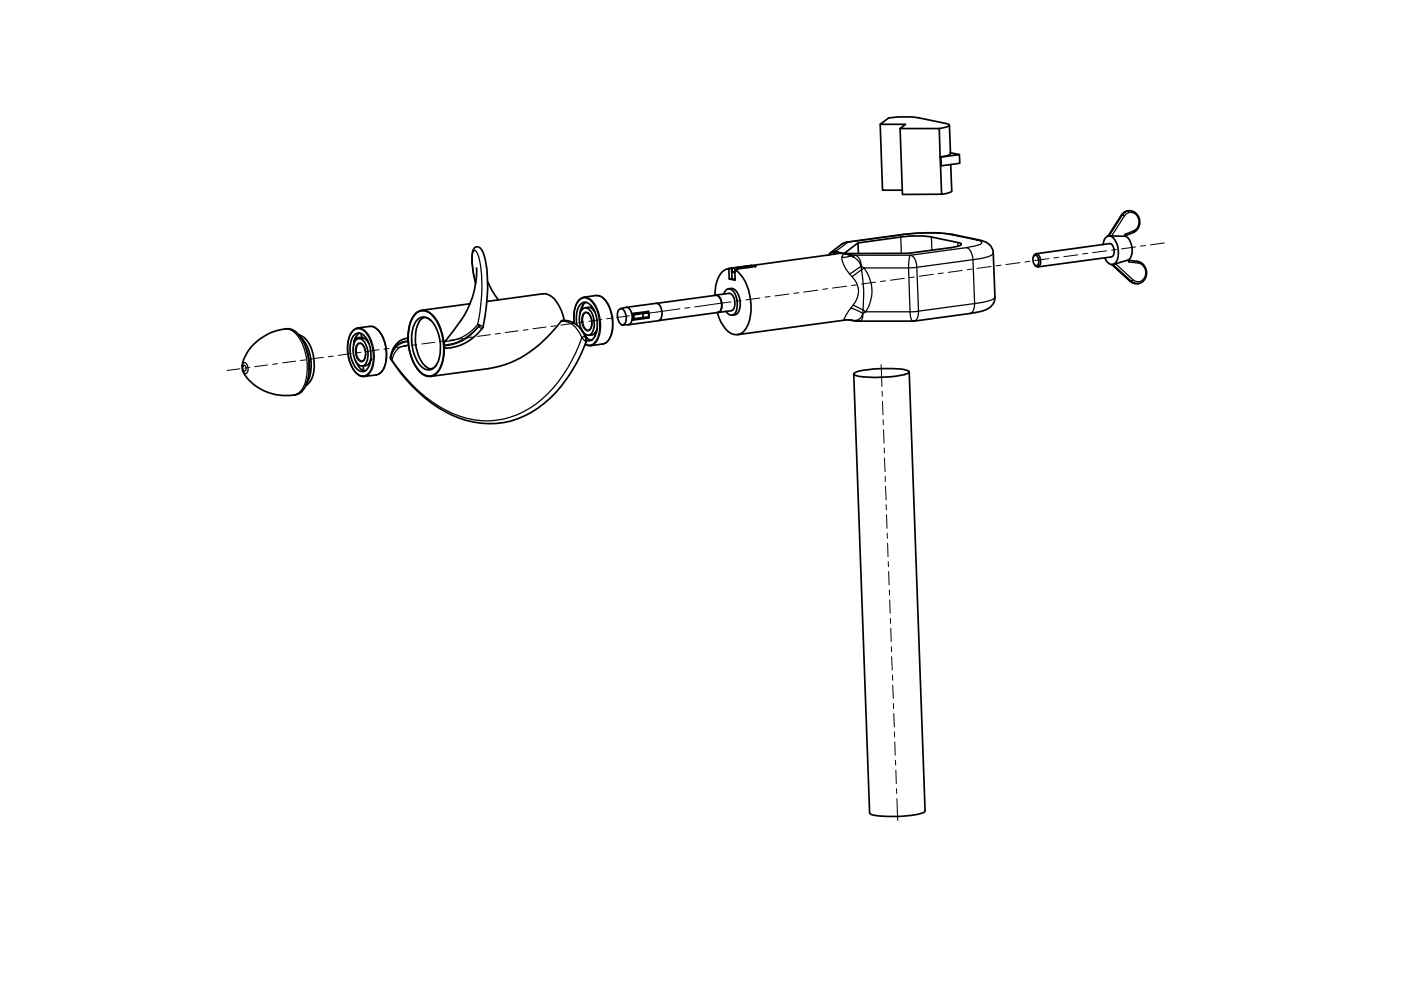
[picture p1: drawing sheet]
<svg xmlns="http://www.w3.org/2000/svg" width="420mm" height="297mm" viewBox="0 0 420 297" stroke-linecap="round" stroke-linejoin="round" font-family="sans-serif">
<!-- layer: Visible Narrow (ISO) -->
<g fill="none" stroke="#000" stroke-width=".38">
<path d="M224 79.7l.1 .5M249.2 75.7l.8-.4h.7l-1.6 .6-.6 .5M249.7 75.7h.7l-.6 .5M251.1 75.4l-.7 .3 2.7 .3M253.1 76l2.1 .7M253.1 76l-.6 1.1M253.1 76l-2.4 .1M253.1 76l2.7 .4M254 72.6h.3h-.7l-1.2 .6M255.2 76.7l.6 .3M255.2 76.7l-1.8 .4h-.9a8.6 8.6 0 0 0 2.3 5M255.8 76.4l-.6 .3"/>
<path d="M255.8 77l.4-.3a1.32 1.32 0 0 1 1.6 1l.5 2.1-.9-1.6zM258.3 79.8l-3.5 2.3M258.3 79.8l.8 .5M258.3 79.8l.1 1.1 .7-.6M270.1 71l.2 4.9M270.8 70.3h.3M271.1 70.3a53.2 53.2 0 0 1 13.8 0M271.1 70.3l-16.8 2.3-3.6 2.7 2.4 .7M273 76.5a3.6 3.6 0 0 1 2 3.6l-2.5 .2 .1-2.5zM279.3 71l.2 4M284.9 70.3h.9M284.9 70.3l8 1.6"/>
<path d="M287.3 72.7v1.1M289.9 74.2l-16.9 2.3-17.2-.1M289.9 74.2a3.9 3.9 0 0 1 1.9 3.6M292.9 71.9a1.38 1.38 0 0 1 1.5 .9l-.6 .5-3.9 .9M292.9 71.9h.8M297.9 75.9a2.06 2.06 0 0 1-1.6 1l-4.5 .9M333.5 79.3l5.5 5M333.8 79.3l5.5 5M334.5 79l5.3 4.9M336.4 64.4h.2l-4 6.3M336.4 64.4l-.1 .1M336.4 64.4l-4 6.3"/>
<path d="M337.2 64.7l-3.8 6M338.2 63.2l-.7 .2-1.1 1M338.5 63.2l-.7 .2-1.2 1 .6 .3a2.34 2.34 0 0 1 2.6-.9 2.34 2.34 0 0 1 1.7 2.1 2.89 2.89 0 0 1-1.5 3.2M338.5 78.5l2.9 .4M340 69.1v.5M340 69.1l-2.6 1.1M341.1 78.3l.3 .6a2.94 2.94 0 0 1 2.2 2.6 2.94 2.94 0 0 1-1.8 2.9l-1.4-.1-.6-.4-.5 .4M85.4 98.6a5.4 5.4 0 0 1 4.8 3.5 16.7 16.7 0 0 1 .7 14 4 4 0 0 1-2.8 2.3M106 99.1a2.68 2.68 0 0 1 4.1 1.2 12 12 0 0 1 1 10.7 2.58 2.58 0 0 1-2.2 1.7 2.58 2.58 0 0 1-2.5-1.4 11.4 11.4 0 0 1-1-11.6zM107.3 98.3a4.6 4.6 0 0 1 4 3.6 11.4 11.4 0 0 1-.2 9.6l-.5 .7-1.3 .6M110.9 97.8a4.7 4.7 0 0 1 4 3.6 11.7 11.7 0 0 1-.2 9.6l-.5 .7-1.4 .7M142.7 84.8a18.7 18.7 0 0 1-.8-9.3l.5-.5a7.3 7.3 0 0 1 1.7 4.7 50.7 50.7 0 0 1-.8 17.6 13 13 0 0 1-9.8 5"/>
<path d="M143.8 97.4l-.5-.1 .3 .4a14.8 14.8 0 0 1-10.4 5.7M144.2 97.6l-.4-.2a13.8 13.8 0 0 1-10.6 6.3M144.8 98.2l-.6-.6-.6 .2 .5 .5 .6 .1M168.3 96.3a6 6 0 0 1 5.6 3.7l.6 1.2a.72 .72 0 0 1 1.1-.1M172.2 96.9a8 8 0 0 1 1.9-7.3 3.1 3.1 0 0 1 4.1 1.9 11.6 11.6 0 0 1 .6 10.5 2.34 2.34 0 0 1-3.3 1.2M175.1 93.8a1.12 1.12 0 0 1 1.7 .5 4 4 0 0 1-.1 4.8 1.41 1.41 0 0 1-1.8-1 4.1 4.1 0 0 1 .2-4.3zM175.1 89.1a4.5 4.5 0 0 1 4 3.5 11.2 11.2 0 0 1-.1 9.7l-1.2 1.1-.6 .2M175.8 93.7a3.1 3.1 0 0 0-.6 4.3l.9 .9 .4 .1M178.8 88.6a4.6 4.6 0 0 1 4 3.6 11.7 11.7 0 0 1-.2 9.6l-1.2 1.1-.7 .2M253.2 95.9l3.3 .2M253.2 95.9h.2M254.8 82.1l.7 .8"/>
<path d="M255 95.9l1.2 .3M255.1 92.4l1.8 .5 1.9 1.1M255.1 92.4a8.3 8.3 0 0 0-1.9 3.5M255.5 82.9l2.9-2a44.4 44.4 0 0 1 .4 12l-3-1.4a6 6 0 0 0-.3-8.6zM255.8 91.5l-.7 .9M256.5 96.1l.5 .2M256.5 96.1l1.5-.7 .8-1.4-.2 1.6-.4 .5-.6 .2M258.8 92.9l.9 .6-.9 .5M258.8 92.9v1.1M259.1 80.3a11.4 11.4 0 0 1 .6 13.2h13.2l-.4-13.2M259.1 80.3h13.4M273.7 96.3l-.6-1.2-.2-1.6 2.6-.2a2.8 2.8 0 0 1-1.4 3"/>
<path d="M275 80.1l16.8-2.3 .5 13.2-16.8 2.3zM298.4 89a1.74 1.74 0 0 1-1.6 1.1l-4.5 .9a2.98 2.98 0 0 1-1.4 3M338.9 84.3h.1M339 84.3l1.4 .7h.7M339.3 84.3l.6 .4 1.5 .3M339.3 84.3h-.3M72.6 109.7l.1-.5 .6-.6a2.1 2.1 0 0 1 .4 3.4l-.7-.4-.2-.5M72.9 109.7l.3-.2a1.06 1.06 0 0 1 .3 1.7 1.03 1.03 0 0 1-.6-1.5zM107.3 103a1.1 1.1 0 0 1 1.7 .6 4.1 4.1 0 0 1-.2 4.8 1.79 1.79 0 0 1-2.1-1.9 3.6 3.6 0 0 1 .6-3.5zM107.9 102.9a2.85 2.85 0 0 0-.8 3.7 2.08 2.08 0 0 0 1.5 1.7M117.1 107v.4M122.4 102.2a5.5 5.5 0 0 0-5.2 5.4"/>
<path d="M122.4 102.4a5.5 5.5 0 0 0-5.2 5.1l.3 .4-.2-.2M175.7 102.6l-1.2-1.4a41.5 41.5 0 0 1-15.6 21.2 24.7 24.7 0 0 1-27.3-.6 47.7 47.7 0 0 1-14.1-13.9 4.9 4.9 0 0 1 5-4.5M175.7 102.6v.1M175.8 102.5l-.1 .1"/>
</g>
<!-- layer: Visible (ISO) -->
<g fill="none" stroke="#000" stroke-width=".51">
<path d="M264 37.3l2.5-1.9a33.3 33.3 0 0 1 9.2 0l8.5 1.7 .5 .4a2.78 2.78 0 0 1-2 .8l-1 .2h-11.8l1.7-1.2zM264 37.3l.7 19.7h5.9M269.9 38.5l.7 19.8 11.8-.1M284.7 37.5l.4 8.6-.9 .5-2.3 .4-.2-8.5M282.1 49.7l.3 8.5M285 45.8l2.7 .5-5.8 .7 .2 2.7h.2l-.2-2.6M285.1 49.3l.3 8-1.4 .7-1.6 .2M287.7 46.3l.1 2.6-5.5 .8M225 79.6h.2zM225 79.6l-6.5 .9M225.9 79.7l.2 .2-.6 .2-4.5 .7M225.9 79.7l-6.3 .7v1.2"/>
<path d="M225.9 79.7l.6 .2M225.9 79.7l.7 .1M226.6 79.8l-.1 .1zM250.7 76.1l-25.5 3.5M252.4 73.2l-3.6 2.8-.3 .4M254 72.6l-1.6 .6M254 72.6l16.8-2.3a55.3 55.3 0 0 1 15 0l7.9 1.6a4.5 4.5 0 0 1 4.2 4l.5 13.1a4.6 4.6 0 0 1-4.4 4.4l-19.9 2.9M257.3 72.8l-4.2 3.2 19.3-.1 13.9-1.9a2.4 2.4 0 0 0 2-.8l-.5-.4-8.5-1.8a33.3 33.3 0 0 0-9.2 0l-12.8 1.8 .1 3.1M310 76.8a.84 .84 0 0 1 1.3-.6 2.84 2.84 0 0 1 .1 3.7l-.4 .1-.6-.5M310.1 76.6l.4-.2a1.98 1.98 0 0 1 .4 3.3 1.99 1.99 0 0 1-.8-3.1zM310.7 76.1l22.1-3.1a2.51 2.51 0 0 1 1.1 3.4l-.6 .6-22 3M331.3 77.3a2.71 2.71 0 0 0 2.1 2"/>
<path d="M332.7 70.7l4.8 .1M332.7 70.7a1.82 1.82 0 0 0-1.7 1.9l-.2 .7M332.7 70.7a4.1 4.1 0 0 1 2.6 4 4.1 4.1 0 0 1-1.5 4.6M333.4 79.3h.4M337.4 70.2l.1 .6M337.4 70.7a6 6 0 0 0 3.8-2.1 3.3 3.3 0 0 0-.2-4.4 3.3 3.3 0 0 0-4.3-.2l-4.4 6.8M337.5 70.8a5.2 5.2 0 0 1 1.7 6.2l-.7 .9M338.5 77.9l-4.7 1.4M338.5 78a5.5 5.5 0 0 1 4.1 1 3.3 3.3 0 0 1 1.1 3.8 3.3 3.3 0 0 1-3.2 2.2l-1.6-.7-5.5-5M338.5 77.9v.6M106.2 98.8l1.1-.5 3.6-.5a4.2 4.2 0 0 1 3.7 2.8 11.2 11.2 0 0 1 0 10.6l-1.3 1.1-4 .5a4.4 4.4 0 0 1-4-3.3 10.7 10.7 0 0 1 .2-10zM107.8 99.8a3.5 3.5 0 0 0-1.6 2.4"/>
<path d="M108.4 100v.7l.3 .6M124.5 94.3a3.4 3.4 0 0 1 5.6 .7 16.3 16.3 0 0 1 1.9 15.2 3.5 3.5 0 0 1-2.8 2.5 3.5 3.5 0 0 1-3.4-1.5 15.7 15.7 0 0 1-2-16.1zM124.8 96.2a2.71 2.71 0 0 1 4.4-.2 12.6 12.6 0 0 1 1.7 13.3 2.75 2.75 0 0 1-2.4 1.6 2.75 2.75 0 0 1-2.5-1.4 13 13 0 0 1-1.7-12.4zM129.2 96.1a1.99 1.99 0 0 0-1.9-.9 1.99 1.99 0 0 0-1.6 1.3 12.4 12.4 0 0 0 1.7 13.2 1.99 1.99 0 0 0 2 .8 1.99 1.99 0 0 0 1.6-1.3M141 91l-14.6 2M142.6 84.9a19 19 0 0 1-.7-10 1.32 1.32 0 0 1 1.2-.9 1.32 1.32 0 0 1 1.3 .8 22.7 22.7 0 0 1 1.8 10.5 54.2 54.2 0 0 1-1.5 13.1 14.1 14.1 0 0 1-11.1 5.9l-.4-.6a10.9 10.9 0 0 1-2.5 8.4 3.4 3.4 0 0 1-4.8-.6 14.1 14.1 0 0 1-3.5-9.1M142.9 80.3a26.6 26.6 0 0 1-6.8 18.6l-2.8 3.6-.1 .9a13 13 0 0 0-4.4-9.7 3.1 3.1 0 0 0-4.7 .8 12.4 12.4 0 0 0-1.7 7.7M146 90.4l16.8-2.3a5.5 5.5 0 0 1 4.9 3.6l1.1 2.8 .4 1.5M146.2 84.4l1.4 2.7 1.9 2.8M172.2 96.8a9 9 0 0 1 1.5-6.9l.7-.6 .7-.2 3.7-.5a5 5 0 0 1 4.2 4 10.2 10.2 0 0 1-.8 9.7l-1.1 .7-3.9 .6-1.7-.4M173 97.5a7 7 0 0 1 1.5-6.6 2.78 2.78 0 0 1 3.6 1.9 8.7 8.7 0 0 1-.4 9l-.7 .3-1.2-.1M174.6 99l.1 .4"/>
<path d="M174.8 92.6a1.41 1.41 0 0 1 2.1 .4 6.5 6.5 0 0 1 .5 6.9 1.48 1.48 0 0 1-1.4 .6 1.48 1.48 0 0 1-1.2-1.1 6.1 6.1 0 0 1 0-6.8zM174.8 91.4v1.1M175.5 92.3a2.15 2.15 0 0 1 2.9 1.3M175.7 90.6l-.8 .7-.5 .8-.5 2.1M175.8 93.7a3.1 3.1 0 0 1 1.6 4l-.3 .8-.6 .5M177.3 91.7l.3 .8M177.5 92.3l-.1 .1M177.5 92.3v.1M177.9 92.9l.2 .1M178.4 99.9v.1M178.5 99.8l-.1 .9M179 99.1l-.2 .2"/>
<path d="M179.1 98.4a2.3 2.3 0 0 1-2.6 2.1M185.6 92.8l.4-.2a1.31 1.31 0 0 1 1.5 1.1 3.2 3.2 0 0 1-.5 3.6 1.3 1.3 0 0 1-1.5-1.2 3.8 3.8 0 0 1 .1-3.3zM186.1 92.5l1.7-.4a2.45 2.45 0 0 1 1.8 2.8 2.31 2.31 0 0 1-1.1 2.4l-1.7 .1M187.8 92.1l9-1.2a2.72 2.72 0 0 1 1.8 3.3 1.87 1.87 0 0 1-1.1 1.9l-9 1.2M189.7 94l4.8-.7 .1 2-4.8 .6zM189.7 94.1l4.8-.3 .1 1.2-4.5 .6M189.8 94.2l.3 .1M189.9 95.6h.2M190.1 94.3v1.3M192.5 94l.4 .5-.4 .7M193.9 93.4v.3M194.5 93.8l-4.4 .5"/>
<path d="M194.6 95.3l-.6-.2-4.1 .6M214.5 88.5a1.41 1.41 0 0 1 1.7 1.2 3.3 3.3 0 0 1-.6 3.9h-.4M214.7 88.5a2.69 2.69 0 0 1 1.8 3.2 1.87 1.87 0 0 1-1.1 1.9M214.7 88.4l3.9-.5a2.72 2.72 0 0 1 1.8 3.3 1.87 1.87 0 0 1-1.1 1.9l-3.9 .5M214.7 88.5l-17.7 2.4M215.4 93.6l-17.7 2.5M217 88.1a1.66 1.66 0 0 1 1.6-1.6 1.66 1.66 0 0 1 1.7 1.4 6.4 6.4 0 0 1 0 6.1 1.57 1.57 0 0 1-2.6-.7M218.4 86.5a2.55 2.55 0 0 1 3.2 2.3 5.4 5.4 0 0 1-.7 5.4l-1.4 .3M218.6 80.5a4.7 4.7 0 0 0-3.7 4l-.5 4M219.4 80.4l-.8 .1 .1 3.1h.8M219.6 80.4h-.2l.1 3.2 1 .1M220.3 80.9a10.4 10.4 0 0 1 4.6 7.7 13.2 13.2 0 0 1-1.7 10.6 3.5 3.5 0 0 1-5.6-.6 11.4 11.4 0 0 1-2.5-5"/>
<path d="M220.4 81.5l-.8 .1 .8 .2M221 80.6l.2 .2-.9 .1 .2 3.1-1.8-.4M274.1 96.2l-17.1 .1-2.8-.4-33 4.4M76.5 102.8a15.3 15.3 0 0 1 10.3-4.3 7.3 7.3 0 0 1 4.6 4.8 15.2 15.2 0 0 1-.5 13.7 5.6 5.6 0 0 1-5 1.5 14.2 14.2 0 0 1-13.1-7.4 8.6 8.6 0 0 1 2.7-7.3zM89.7 100.4a6.1 6.1 0 0 1 3.8 4.5 11.7 11.7 0 0 1-.5 9.5l-1.2 1.1M90.2 101.1a12.2 12.2 0 0 1 1.8 13.7M91.9 104.6l.8 3.7v2.6M106.2 102.2v.6M106.2 102.3l-.2 1.1M106.2 102.2v.1M106.5 100.2a2.11 2.11 0 0 1 3.2 .9 9.2 9.2 0 0 1 .5 9.4 2.13 2.13 0 0 1-3.6-.4 9.4 9.4 0 0 1-.6-9.4zM106.7 108.3a4.7 4.7 0 0 0 2.7 2.9"/>
<path d="M106.8 101.8a1.64 1.64 0 0 1 2.7 1 5.9 5.9 0 0 1-.3 6.7 2.42 2.42 0 0 1-3-2.4 5.7 5.7 0 0 1 .6-5.3zM107.6 101.5a2.2 2.2 0 0 1 3 1.3M107.9 102.9a3.5 3.5 0 0 1 1.5 4.5l-.3 .6-.5 .3M108.5 101l-.2 .3a1.43 1.43 0 0 0-2.1 .9M109.1 109.7l-.1 .6 .3 1M110.1 101.7l-.3 .1M110.7 108.9l.3 .1M111.2 107.8l-.1 .3M111.2 107.7h.1M111.2 107.7a2.22 2.22 0 0 1-2.6 2M111.3 107.7h-.1M122.4 101.3a6.1 6.1 0 0 0-5.2 6.3 45.2 45.2 0 0 0 20.5 17.7 25.4 25.4 0 0 0 27.2-5.9 43.1 43.1 0 0 0 10.9-17.3 7 7 0 0 0-7.3-6 36.5 36.5 0 0 1-18.6 13.7l-3.3 .7-17.4 2.3"/>
<path d="M175.3 100.6l.7 .8 1.3 .6M175.7 100.4l.3 1M177.6 101.9h-.8M256.2 111.8a23.1 23.1 0 0 1 10-1.3l4.8 .2a1.73 1.73 0 0 1 1.7 .9 14 14 0 0 1-7.3 1.4 27.5 27.5 0 0 1-9-.6l-.3-.1zM272.7 111.5l4.6 131.8a26.8 26.8 0 0 1-12.3 1.4l-2.2-.2a2.18 2.18 0 0 1-2-.8l-4.8-131.6"/>
</g>
<g fill="#000">
<circle cx="225.9" cy="79.7" r=".25"/>
<circle cx="333.8" cy="79.3" r=".25"/>
<circle cx="177.7" cy="92.6" r=".25"/>
<circle cx="178.4" cy="99.8" r=".25"/>
<circle cx="178.5" cy="99.7" r=".25"/>
<circle cx="89.7" cy="100.4" r=".25"/>
<circle cx="91.8" cy="115.5" r=".25"/>
<circle cx="111.2" cy="107.7" r=".25"/>
</g>
<!-- layer: Centerline (ISO) -->
<g fill="none" stroke="#000" stroke-width=".3">
<path d="M297.2 79.9l-4.1 .5M300.2 79.5l-1.5 .2M305.9 78.7l-4.2 .6M308.9 78.3l-1.5 .2M314.6 77.5l-4.3 .6M317.5 77.1l-1.5 .2M323.2 76.4l-4.2 .5M326.2 75.9l-1.5 .2M331.9 75.2l-4.2 .5M334.8 74.8l-1.4 .2M340.6 74l-4.2 .6M343.5 73.6l-1.5 .2"/>
<path d="M349.2 72.8l-4.2 .6M150.1 99.9l-1.6 .2M155.4 99.2l-3.9 .5M158.4 98.8l-1.5 .2M163.8 98l-4 .5M166.7 97.6l-1.5 .2M172.1 96.9l-3.9 .6M175.1 96.5l-1.5 .2M180.5 95.7l-4 .6M183.4 95.4l-1.5 .2M188.8 94.7l-3.9 .5M191.8 94.2l-1.6 .2"/>
<path d="M203.9 92.6l-10.7 1.4M206.8 92.2l-1.4 .2M219.3 90.5l-11 1.5M222.2 90.1l-1.5 .2M227.9 89.3l-4.2 .6M230.9 88.9l-1.5 .2M236.6 88.1l-4.2 .6M239.6 87.7l-1.5 .2M245.2 87l-4.2 .6M248.2 86.5l-1.4 .2M253.9 85.8l-4.2 .5M256.9 85.4l-1.5 .2"/>
<path d="M262.6 84.6l-4.2 .5M265.6 84.2l-1.6 .2M271.2 83.4l-4.2 .6M274.2 83l-1.5 .2M279.9 82.2l-4.2 .6M282.9 81.8l-1.5 .2M288.5 81.1l-4.1 .5M291.5 80.6l-1.4 .3M71.9 110.5l-3.8 .5M74.9 110.1l-1.5 .2M80.3 109.4l-3.9 .5M83.2 109l-1.4 .2"/>
<path d="M88.6 108.3l-3.8 .5M91.6 107.9l-1.5 .2M97 107.1l-3.9 .5M99.9 106.7l-1.4 .2M105.3 106l-3.9 .5M108.3 105.6l-1.5 .2M113.7 104.8l-3.9 .6M116.6 104.4l-1.5 .2M122 103.7l-3.9 .6M125 103.3l-1.5 .2M130.4 102.6l-3.9 .5M133.3 102.2l-1.5 .1"/>
<path d="M138.7 101.5l-3.9 .5M141.7 101l-1.5 .3M147.1 100.3l-3.9 .5M264.2 109.3l.3 6.5M264.5 117.3l.1 1.5M264.7 120.3l.1 4M264.9 125.8v1.5M265 128.8l.1 4M265.2 134.3v1.5M265.2 137.3l.2 4M265.5 142.8v1.5M265.6 145.8l.1 4"/>
<path d="M265.7 151.3l.1 1.5M265.9 154.3l.1 4.1M266.1 159.8v1.5M266.2 162.8l.1 4.1M266.4 168.3v1.5M266.5 171.3l.1 4M266.7 176.8l.1 1.6M266.8 179.8l.2 4M267 185.3l.1 1.6M267.1 188.3l.2 4M267.3 193.9l.1 1.5M267.4 196.8l.2 4"/>
<path d="M267.7 202.4v1.5M267.7 205.3l.2 4M268 210.9v1.5M268 213.9l.2 4M268.2 219.4l.1 1.5M268.4 222.4l.1 4M268.5 227.9l.1 1.4M268.7 230.9l.1 4M268.9 236.4v1.5M269 239.4l.2 6.5"/>
</g>
</svg>
